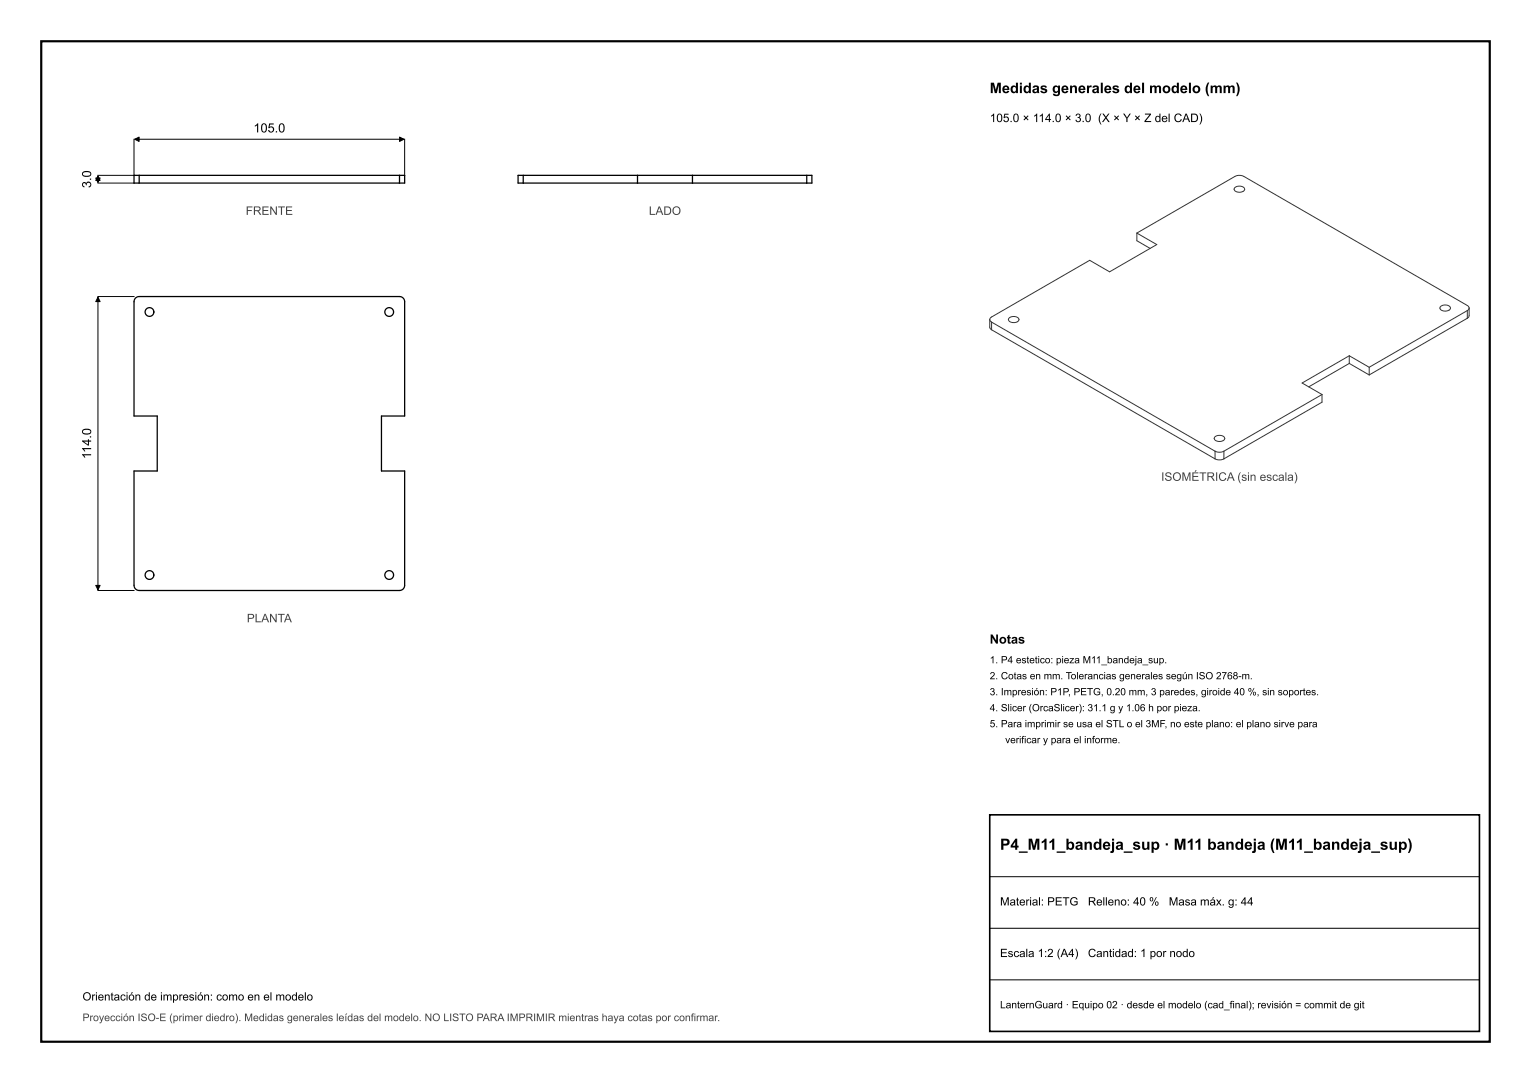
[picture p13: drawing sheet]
<svg xmlns="http://www.w3.org/2000/svg" width="297mm" height="210mm" viewBox="0 0 297 210" stroke-linecap="round" stroke-linejoin="round" font-family="sans-serif">
<defs><g id="words">
<text font-size="3" x="194" y="164.8">P4_M11_bandeja_sup · M11 bandeja (M11_bandeja_sup)</text>
<text font-size="2.8" x="192" y="18.1">Medidas generales del modelo (mm)</text>
<g font-size="2.5">
<text x="49.2" y="25.7">105.0</text>
<text x="17.7" y="36.5" transform="rotate(-90 17.7 36.5)">3.0</text>
<text x="17.7" y="89" transform="rotate(-90 17.7 89)">114.0</text>
<text x="192" y="124.8">Notas</text>
</g>
<text font-size="2.3" x="192" y="23.7">105.0 × 114.0 × 3.0 (X × Y × Z del CAD)</text>
<g font-size="2.3" fill="#444">
<text x="47.7" y="41.7">FRENTE</text>
<text x="125.9" y="41.7">LADO</text>
<text x="225.3" y="93.2">ISOMÉTRICA (sin escala)</text>
<text x="47.9" y="120.7">PLANTA</text>
</g>
<g font-size="2.2">
<text x="194" y="175.6">Material: PETG</text>
<text x="211" y="175.6">Relleno: 40 %</text>
<text x="226.7" y="175.6">Masa máx. g: 44</text>
<text x="194" y="185.6">Escala 1:2 (A4)</text>
<text x="211.1" y="185.6">Cantidad: 1 por nodo</text>
<text x="16" y="194">Orientación de impresión: como en el modelo</text>
</g>
<text font-size="2" fill="#444" x="16" y="198">Proyección ISO-E (primer diedro). Medidas generales leídas del modelo. NO LISTO PARA IMPRIMIR mientras haya cotas por confirmar.</text>
<text font-size="2" x="194" y="195.5">LanternGuard · Equipo 02 · desde el modelo (cad_final); revisión = commit de git</text>
<g font-size="1.9">
<text x="192" y="128.6">1. P4 estetico: pieza M11_bandeja_sup.</text>
<text x="192" y="131.7">2. Cotas en mm. Tolerancias generales según ISO 2768-m.</text>
<text x="192" y="134.8">3. Impresión: P1P, PETG, 0.20 mm, 3 paredes, giroide 40 %, sin soportes.</text>
<text x="192" y="137.9">4. Slicer (OrcaSlicer): 31.1 g y 1.06 h por pieza.</text>
<text x="192" y="141">5. Para imprimir se usa el STL o el 3MF, no este plano: el plano sirve para</text>
<text x="195" y="144.1">verificar y para el informe.</text>
</g>
</g></defs>
<path d="M8 8h281v194h-281z" fill="none" stroke="#000" stroke-width=".42"/>
<path d="M192 158h95v42h-95z" fill="none" stroke="#000" stroke-width=".32"/>
<g fill="none" stroke="#000" stroke-width=".25">
<path d="M27 34h-1v1.5h1M27 34h50.5M27 35.5h50.5M27 34v1.5M77.5 34h1v1.5h-1M77.5 34v1.5M101.5 34h-1v1.5h1M101.5 34h22.2M101.5 35.5h22.2M101.5 34v1.5M123.7 34h10.6M123.7 35.5h10.6"/>
<path d="M123.7 34v1.5M134.3 34h22.2M134.3 35.5h22.2M134.3 34v1.5M156.5 34h1v1.5h-1M156.5 34v1.5M26.3 57.8l.7-.3h50.1a1.21 1.21 0 0 1 1.4 1.6v21.6h-4.5v10.6h4.5v21.6a1.21 1.21 0 0 1-1.4 1.6h-50.1a1.17 1.17 0 0 1-1-1.6v-21.6h4.5v-10.6h-4.5v-22.2z"/>
<circle cx="29" cy="60.5" r=".85"/>
<circle cx="75.5" cy="60.5" r=".85"/>
<circle cx="29" cy="111.5" r=".85"/>
<circle cx="75.5" cy="111.5" r=".85"/>
</g>
<g fill="none" stroke="#333" stroke-width=".19">
<path d="M239.5 36.5a1.27 1.27 0 0 1 2 .2 1.19 1.19 0 0 1-2.1 0zM220.5 45.2l3.9 2.2-8.7 5.1a.47 .47 0 0 1-.9 0l-3-1.8a.48 .48 0 0 0-.8 0l-18.6 10.8-.4 .5M220.5 45.2l18.4-10.6a2.28 2.28 0 0 1 3.1 0l42.6 24.6 .4 .5M220.5 45.2v1.1a.44 .44 0 0 0 .4 .6l2.2 1.3M279.4 59.5a1.27 1.27 0 0 1 2 .2 1.19 1.19 0 0 1-2.1 0zM285 59.7l-.4 .5M285 59.7v.5a1.78 1.78 0 0 1-.4 1.5M192 62l.4 .5M192 62v.4a1.78 1.78 0 0 0 .4 1.5M192.4 62.5l43.3 25M192.4 63.9l43.3 25.1M192.4 62.5v1.4"/>
<path d="M195.7 61.7a1.27 1.27 0 0 1 2 .3 1.19 1.19 0 0 1-2.1 0zM256.5 76.5l-19.1 11M256.5 76.5v1.1a.45 .45 0 0 1-.5 .6l-18.6 10.8M261.7 69l-9.1 5.3 3.9 2.2M261.7 69l3.9 2.2M261.7 70.5l-7.8 4.5M261.7 70.5l3.9 2.2M261.7 69v1.5M265.6 71.2v1.5M284.6 60.2l-19 11M284.6 61.7l-19 11M284.6 60.2v1.5"/>
<path d="M235.6 84.8a1.27 1.27 0 0 1 2 .2 1.19 1.19 0 0 1-2.1 0zM235.7 87.5a1.9 1.9 0 0 0 1.7 0M235.7 89a1.9 1.9 0 0 0 1.7 0M235.7 87.5v1.5M237.4 87.5v1.5"/>
</g>
<path d="M19 34.1v1.3M19 35.5h7M26 27v7h-7M26.1 27h52.3M78.5 27v7M19 57.6v56.8M19 57.5h7M19 114.5h7M192 170h95M192 180h95M192 190h95" fill="none" stroke="#000" stroke-width=".19"/>
<path d="M19 34.1l.4 .9h-.8zM18.6 34.5h.8l-.4 .9zM26.1 27l.9-.4v.8zM77.5 26.6l.9 .4-.9 .4zM19 57.6l.4 .9h-.8zM18.6 113.5h.8l-.4 .9z" fill="#000" stroke="#000" stroke-width=".19"/>
<use href="#words"/>
</svg>
